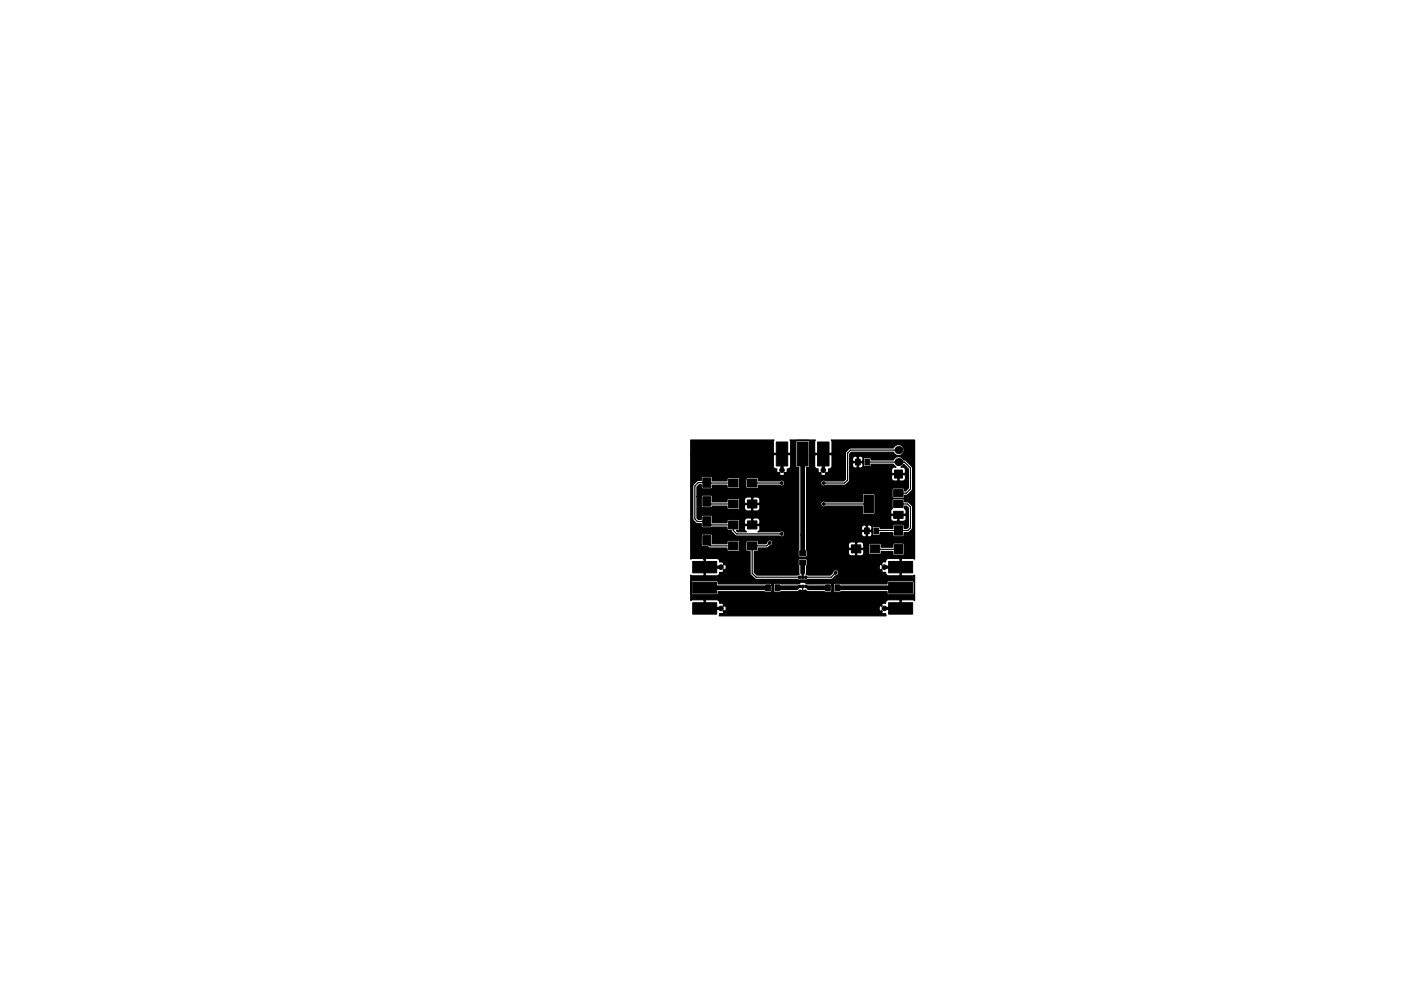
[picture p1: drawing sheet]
<svg xmlns="http://www.w3.org/2000/svg" width="297mm" height="210mm" viewBox="0 0 297 210" stroke-linecap="round" stroke-linejoin="round" font-family="sans-serif">
<g fill="#000" stroke="#000" stroke-width=".21">
<path d="M164.6 93.8h2.4v5.1h-2.4zM165.6 98.9h.4v.9h-.4zM169 93.8h2.3v5.1h-2.3zM173.3 93.8h2.5v5.1h-2.5zM174.3 98.9h.5v.9h-.5zM181.4 97.4h1v1.3h-1zM183.4 97.4h1v1.3h-1zM189.7 99.7h1.6v1.7h-1.6zM149 109.6h1.7v2h-1.7zM149 113.6h1.7v2h-1.7zM149 105.4h1.7v2h-1.7zM149 101.4h1.7v2h-1.7z"/>
<path d="M154.5 101.6h2v1.7h-2zM154.5 110.5h2v1.7h-2zM154.5 115h2v1.7h-2zM154.5 106.1h2v1.7h-2zM158.5 101.6h2v1.7h-2zM158.5 110.5h2v1.7h-2zM158.5 115h2v1.7h-2zM158.5 106.1h2v1.7h-2zM169.6 116.9h1.2v1h-1.2zM169.6 118.9h1.2v1h-1.2zM180.5 115.6h2v1.7h-2zM183.3 112h1v1.3h-1z"/>
<path d="M183.2 105h2v3.8h-2zM185.3 112h1v1.3h-1zM184.5 115.6h2v1.7h-2zM189.7 115.5h1.6v2h-1.6zM189.7 111.5h1.6v2h-1.6zM189.5 106.2h2v1.5h-2zM189.5 103.9h2v1.5h-2zM189.5 108.5h2v1.5h-2zM188.4 119.1h5.1v2.4h-5.1zM146.9 123.6h5v2.3h-5zM146.9 119.1h5v2.4h-5zM146.9 127.9h5v2.4h-5z"/>
<path d="M152 120.1h.8v.5h-.8zM152 128.9h.8v.4h-.8zM162.3 124.1h1v1.2h-1zM164.3 124.1h1v1.2h-1zM169.3 124.2h.4v.5h-.4zM169.3 122.2h.4v.5h-.4zM170 124.2h.4v.5h-.4zM170 122.2h.4v.5h-.4zM170.6 124.2h.4v.5h-.4zM170.6 122.2h.4v.5h-.4zM175 124.1h1v1.2h-1zM177 124.1h1v1.2h-1z"/>
<path d="M187.5 128.9h.9v.4h-.9zM187.5 120.1h.9v.5h-.9zM188.4 123.6h5.1v2.3h-5.1zM188.4 127.9h5.1v2.4h-5.1z"/>
<circle cx="165.8" cy="99.8" r=".49"/>
<circle cx="174.6" cy="99.8" r=".48"/>
<circle cx="163.2" cy="115.2" r=".3"/>
<circle cx="165.7" cy="102.5" r=".3"/>
<circle cx="165.7" cy="113.3" r=".3"/>
<circle cx="174.6" cy="106.9" r=".3"/>
<circle cx="174.6" cy="102.5" r=".3"/>
<circle cx="152.8" cy="120.3" r=".49"/>
<circle cx="152.8" cy="129.1" r=".49"/>
<circle cx="177.2" cy="121.5" r=".3"/>
<circle cx="187.5" cy="120.3" r=".48"/>
<circle cx="187.5" cy="129.1" r=".48"/>
</g>
<g fill="#000">
<circle cx="190.5" cy="98" r=".85"/>
<circle cx="190.5" cy="95.5" r=".85"/>
</g>
<g fill="none" stroke="#000" stroke-width=".25">
<path d="M183.9 98h7.9l1.2 1.3v4.5l-.8 .8h-1.7M190.5 98l-.3 .3M190.5 95.5h-10.2l-.6 .6v5.7l-.6 .7h-4.5M149.9 106.4l.5 .5h5.1M149.9 114.6v.6l.6 .6h5M155.5 102.5l-7.5-.1-.7 .7v7l.6 .5h2l.7 .8h4.9v1.1l.7 .8h9.5M159.5 102.5h6.2M163.2 115.2l-.6 .6h-3.1v5.8l.8 .9h9.2M174.6 106.9h9.6M185.5 116.5h5h-.1M190.5 106.9h1.9l.6 .7v4.4l-.5 .5-6.7 .1M190.5 112.5l-.1 .1"/>
<path d="M170.2 124.4v3.5M177.2 121.5l-1 1h-5.4M187.5 129.1l-.1 .1"/>
</g>
<path d="M170.2 96.3v21.1M170.2 119.4v2.1M149.4 124.7h13.4M164.8 124.7h4.1M171.4 124.7h4.1M177.5 124.7h13.5" fill="none" stroke="#000" stroke-width="1"/>
<path d="M169.5 124.4h-.3l-.3 .3M170.2 121.5v1M170.8 124.4h.4l.2 .3" fill="none" stroke="#000" stroke-width=".4"/>
<path d="M146.5 93.4h17.6l-.1 .3v2.3l.1 .2h3.4l.1-.2v-2.2h1.1v5.1l.2 .3h.5l-.1 18.9h1.7l.1-1.4h8.8v.7l.3 .4 1 .1 .2-.1v-1.2h.2v1.2l.2 .1 1.1-.1 .2-.4v-.7l-.1-.1h-3l-.1 .1h-8.8l-.1-.1v-1.1h8.9v.7l.1 .1h1.4v-1.2h.2v1.2h1.4l.1-.1v-.6h1.1v1.7l.2 .3h2.2l.2-.2v-.4h2.5v.7l.2 .2h1.8l.4-.2v-2.2l-.2-.3h-2l-.2 .2v.7h-2.5v-.6l-.2-.2h-2.1l-.3 .3h-1.1l-.2-.5a1.69 1.69 0 0 0-1.5 0l-.2-.1h-.8l-.5 .5h-8.9v-2.6h11.6l.1 .7a.59 .59 0 0 0 1 .1v-.9h.2v.9l.2 .2a.68 .68 0 0 0 .8-.5v-.5l-.1-.1h-2l-.2 .1h-11.6v-1h11.6v.5l.2 .1h.9v-1h.2v1h.9l.2-.5v1.3l.2 .3h1.2l.2-.2v-.4h2.7v.7l.2 .2h2l.2-.2v-.7h1l.8-.8v-4.8l-.9-.9h-.8v-.4l-.2-.2-2.1-.1-.3 .2v1.9l-.4 .5v.5l.2 .2h3l.1-.2v-.5l-.4-.5 .1-.5h.4l.4 .4v4l-.3 .3h-.6v-.7l-.4-.2h-1.8l-.2 .2v.7h-2.7l-.1-.3-.2-.1h-1.1l-.3 .3-.1-.3a.59 .59 0 0 0-.9-.2l-.4-.1a.68 .68 0 0 0-.9 .5h-11.6v-2.4h17.8l.1 .8 .4 .3h.9l.1-.1v-1.1h.3v1.1l.2 .1h.8l.4-.3 .1-.8-.1-.1h-3l-.2 .1h-17.8v-2.4h3a.63 .63 0 0 0 1.1 .3h7.7l.1 1.7h2.4l.2-.3v-3.8l-.3-.3h-2.1l-.3 .3v1.5l-7.8-.1a.64 .64 0 0 0-.7 0 .64 .64 0 0 0-.3 .7h-3v-4.5h3l.1 .2a.62 .62 0 0 0 1 .1h4.1l.9-.9 .1-1.1h8.8l.1 .9 .4 .3h.7l.2-.2v-1.2h.2v1.2l.2 .2 .9-.1 .3-.4v-.7l-.2-.2h-2.6l-.2 .2h-8.8v-2.6h.5v.5a.61 .61 0 0 0 1.1 .3v-.9h.2v.9l.2 .2a.68 .68 0 0 0 .8-.5v-.5l-.1-.1h-2l-.2 .1h-.5v-1h.5v.5l.2 .1h.9v-1h.2v1h.9l.1-.5 .1 1.4 .3 .2h1.1l.2-.5h4.7l.6 .6h-.5l-.4 .3-.1 .9 .2 .2h2.6l.2-.2-.1-.9-.4-.3h-.5l.6-.6 1 1v4.1l-.6 .6h-.2v-.4l-.3-.3h-2l-.4 .4 .1 1.7 2.3 .1 .3-.2v-.4l.7-.2 1-1.1v-4.7l-1.4-1.4-.5-.1a1.21 1.21 0 0 0-1.1-.7 1.21 1.21 0 0 0-1.1 .7h-4.7l-.2-.5h-1.2l-.3 .3-.1-.3a.59 .59 0 0 0-.9-.2l-.4-.1a.68 .68 0 0 0-.9 .5h-.5v-1l.3-.3h8.9a1.2 1.2 0 0 0 1.8 .5 1.2 1.2 0 0 0 0-2 1.2 1.2 0 0 0-1.8 .5l-9.2 .1-.8 .7-.1 .3v5.6l-.4 .3h-3.9a.64 .64 0 0 0-.7 0 .64 .64 0 0 0-.3 .6h-3v-3.4h.4l.2-.2 .1-2.4h1v2.4a.64 .64 0 0 0 .8 .5l.1 .8 .3-.1 .2 .2-.1 .1a.78 .78 0 0 0 1.1 .3l-.1-.4 .2-.2 .4 .1 .1-.8a.64 .64 0 0 0 .7-.5v-2.4l-.2-.2h-3.3l-.2 .2h-1l-.1-3.1-2.6-.1-.3 .4h-1.1l-.1-.4h5.4l-.2 .3v2.3l.2 .2h3.3l.2-.2v-2.3l-.1-.3h17.6v25.2l-.3-.1h-2.4l-.1 .1v3.4l.1 .2h2.4l.3-.2v5.4l-.3-.2h-2.4l-.1 .2v1.8h-.3v-1.8l-.1-.2h-2.4a.64 .64 0 0 0-.5 .8l-.9 .1 .1 .3-.1 .3-.2-.2a.78 .78 0 0 0-.2 1.2l.4-.2 .1 .2-.1 .4 .9 .1 .1 .5h-35.4l.1-.5 .8-.1-.1-.4 .2-.2 .3 .2 .2-.5-.2-.7-.3 .2-.2-.3 .1-.3-.8-.1-.3-.7-2.6-.1-.2 .2v1.8h-.2v-1.8l-.2-.2h-2.4l-.2 .2v-3.8v2.3l.4 .3h5l.4-.2v-.5h9.8l1.2 .2 .3-.2 .1-1.4h.3v1.4l.3 .2 4.6-.2 .7-.3 .4 .1 .8-.1 .6 .3 4.6 .2 .3-.2 .1-1.4h.3v1.4l.3 .2 1.3-.2h9.8v.5l.3 .2h5.1l.3-.3v-2.3l-.3-.4h-5.1l-.3 .2v.5h-9.8l-1.3-.1-.3 .3h-.3l-.4-.3-1.2 .1-3.8-.1a1.26 1.26 0 0 0-1.7 0l-3.7 .1-1.3-.1-.3 .3h-.3l-.4-.3-1.2 .1h-9.8v-.5l-.4-.2h-5l-.4 .4v-1.6l.2 .2h2.4l.2-.2v-3.4h.2v3.4l.2 .2h2.4a.64 .64 0 0 0 .5-.8l.8-.1-.1-.3 .2-.2 .1 .1a.78 .78 0 0 0 .2-1.1l-.3 .1-.2-.2 .1-.4-.8-.1a.64 .64 0 0 0-.5-.7h-2.4l-.2 .1-.4-.1h-2.4l-.2 .1v-5h2.2v2l.2 .4h1.1l.5 .3h3.6l.1 .5 .3 .2h2.1l.2-.3v-1.7h1.3l.1 1.8 .2 .2h.6l.1 4.8 1 1.1h9l.2 .1 6.9-.1 1.1-.7a.64 .64 0 0 0 .5-.7 .64 .64 0 0 0-.7-.6 .64 .64 0 0 0-.6 .6l-.5 .5h-4.7l-.4-.1 .1-1.7h15.4l.1 .7 .4-.1 .1 .2-.1 .3 .9 .1a.64 .64 0 0 0 .5 .8h2.4l.1-.2v-3.4l-.1-.1h-2.4l-.4 .3-.1 .4-.9 .1 .1 .4-.1 .2-.4-.1-.1 .4h-15.4l.1-.3-.1-1.3-1.4-.1-.4 .4 .2 3-.3 .1h-8.6l-.6-.6v-4.4l.8-.1 .1-.6h1.8l.6-.5a.63 .63 0 0 0 .6-.6 .63 .63 0 0 0-.6-.7 .63 .63 0 0 0-.6 .7l-.2 .2h-1.6v-.6l-.3-.2h-2l-.4 .4h-1.3l-.3-.4h-2l-.3 .2-.1 .6h-3.1v-1.8l-.2-.3h-1.8l-.3 .3h-2.2v-10.5h.4v7.2l.8 .8h1v.7l.2 .2 5.2-.2 .1 .7 .8 .1 .9 1 .3 .1h9.1a.63 .63 0 0 0 .9 0 .63 .63 0 0 0 0-.9 .63 .63 0 0 0-.9 0h-4.6l.4-.5v-.6l-.1-.2h-3l-.2 .2v.6l.5 .5h-1.9l-.3-.2 .5-.1 .2-.1v-2h1v.7l.2 .1h1.4v-1.2h.2v1.2h1.4l.1-.1v-.7l-.3-.4a1.69 1.69 0 0 0-1.4 0l-.2-.1h-.8l-.6 .5h-1l-.3-.2h-2l-.3 .2-.1 .5h-3.1l-.1-1.5-1.9-.1-.3 .2v.7h-.7l-.2-.3v-4.5h.9v2l.2 .3h1.8l.3-.3h3.1l.1 .5 .2 .2h2.1l.3-.2v-.7h1v.7l.3 .4 1.1 .1 .2-.1v-1.2h.2v1.2l.2 .1h.8l.5-.5v-.7l-.1-.1h-3l-.2 .1h-1v-1.2h1v.6l.2 .2h1.4v-1.2h.2v1.2h1.4l.1-.2v-.6l-.3-.5-1-.1-.2 .2a1.69 1.69 0 0 0-1.5-.1l-.3 .5h-1l-.3-.3-2.1 .1-.2 .1-.1 .6h-3.1v-1.1l-.2-.3h-1.8l-.3 .3h-.9v-2.1l.4-.5h.5v.7l.2 .2h1.8l.3-.2v-.6h3.1l.1 .6 .2 .1 2.1 .1 .3-.4v-1.7h1.3v1.7l.4 .4 2.1-.1 .2-.1v-.6l4.6 .1a.64 .64 0 0 0 .8-.1 .64 .64 0 0 0 0-.9 .64 .64 0 0 0-.9 0h-4.5v-.5l-.3-.2h-2l-.4 .3h-1.3l-.3-.3h-2l-.3 .2-.1 .5h-3.1v-.7l-.2-.2h-1.8l-.3 .2v.6l-.8 .1-.9 .8-.1 .3h-.4v-6.5h17.5v2.4a.64 .64 0 0 0 .7 .5l.1 .8 .3-.1 .3 .2-.2 .1a.78 .78 0 0 0 1.2 .3l-.2-.4 .3-.2 .3 .1 .1-.8a.64 .64 0 0 0 .7-.5v-2.4l-.1-.2h-3.4l-.1 .2h-17.5zM170.1 124.3h.2v.3l-.2-.1z" fill="#000" stroke="#000" stroke-width=".25"/>
</svg>
